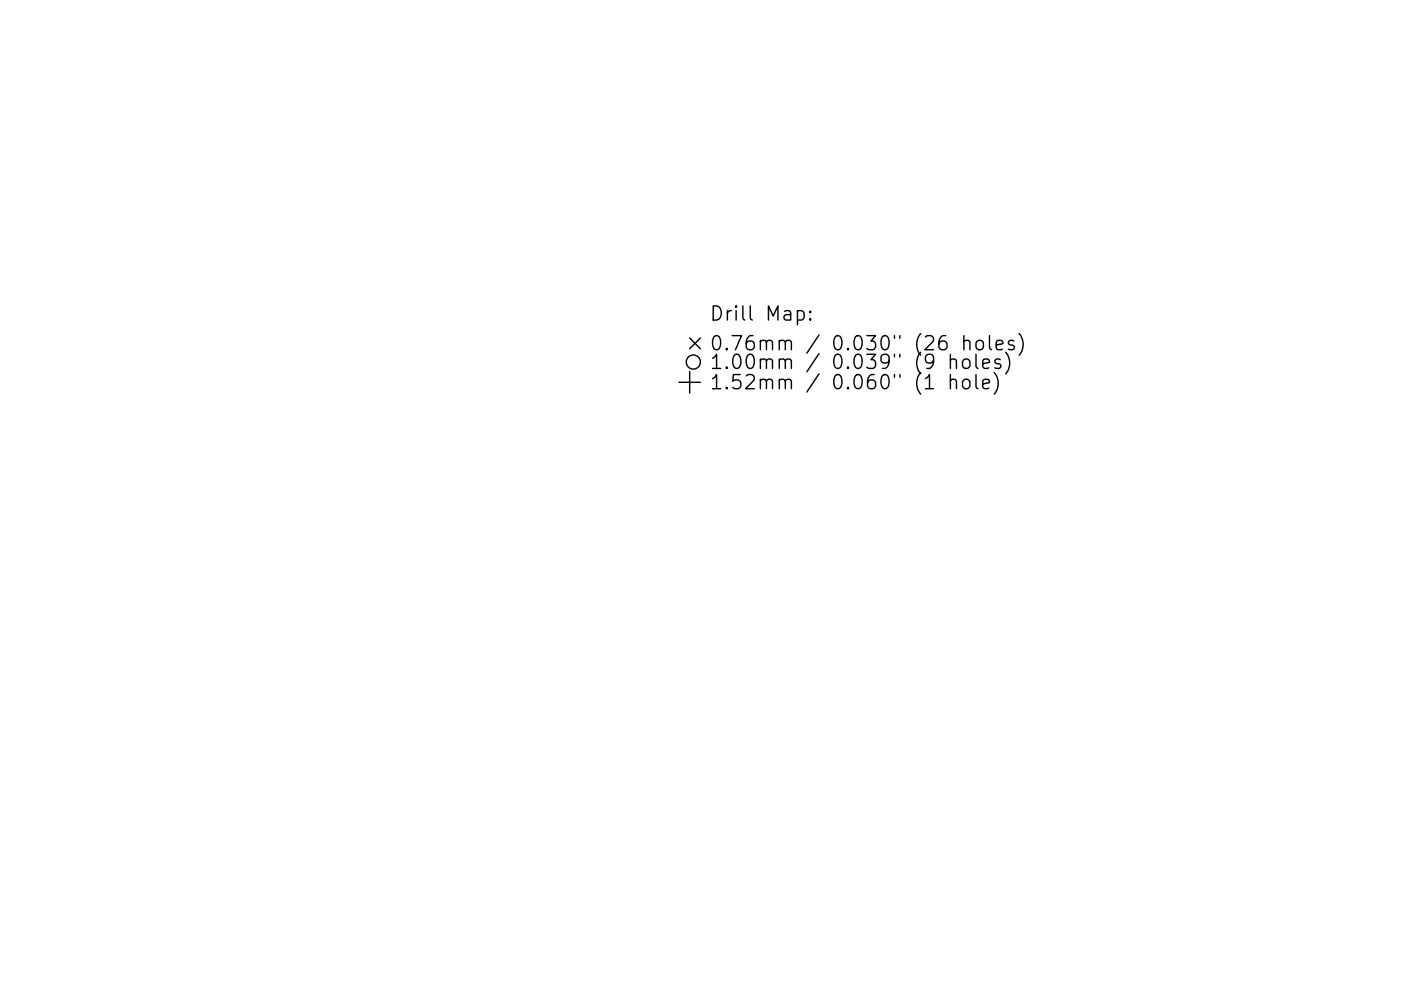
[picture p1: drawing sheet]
<svg xmlns="http://www.w3.org/2000/svg" width="297mm" height="210mm" viewBox="0 0 297 210" stroke-linecap="round" stroke-linejoin="round" font-family="sans-serif">
<defs><g id="words">
<g font-size="4.2">
<text x="150.5" y="68.1">Drill Map:</text>
<text x="150.5" y="74.4">0.76mm / 0.030&quot; (26 holes)</text>
<text x="150.5" y="78.3">1.00mm / 0.039&quot; (9 holes)</text>
<text x="150.5" y="82.6">1.52mm / 0.060&quot; (1 hole)</text>
</g>
</g></defs>
<g fill="none" stroke="#000" stroke-width=".3">
<path d="M146.2 71.7l2.3 2.3M146.2 78.8v4.6M148.5 71.7l-2.3 2.3M169.1 66.1l.8-.2 .6 .6v.8l-.3 .5-.3 .1-.8-.1M171.8 67.6l.1 .2-.1 .1-.2-.1 .2-.2v.3M171.8 66.1l.1 .1-.1 .1-.2-.1 .2-.1v.2M201.5 76.5a.75 .75 0 0 1 1.3 .1v1.6M201.5 75.2v3M201.5 79.5v3M204.4 72.5a.74 .74 0 0 1 1.2 .1v1.6M204.4 76.3a.81 .81 0 0 1 1.2 .4v.9a.81 .81 0 0 1-.7 .6 .81 .81 0 0 1-.8-.6v-.9zM204.4 71.2v3"/>
<path d="M206.9 75.2v2.5l.5 .5M206.9 79.5v2.5l.5 .5M207.1 72.5a.81 .81 0 0 1 .8-.3 .81 .81 0 0 1 .6 .6v.8a.81 .81 0 0 1-.8 .6 .81 .81 0 0 1-.8-.6v-.8zM208.4 77.2l1.4-.3-.2-.6-.8-.1-.4 .4v1.1l.1 .3 .3 .2 .8-.2M209.8 71.2v2.6l.4 .4M210.8 79a3.4 3.4 0 0 1 0 4.6M211.2 73.2l1.4-.3-.1-.5-.9-.2-.4 .4v1.2l.2 .3 .2 .1 .9-.1M212.1 76.3l-.7-.1-.5 .4 .2 .4 1 .3 .1 .3-.1 .4-.3 .2-.9-.2M213.2 74.7a3.4 3.4 0 0 1 0 4.6M214.9 72.4l-.7-.2-.4 .4 .1 .5 1 .3 .2 .2-.2 .5-.3 .1-.8-.1M216.1 70.8a3.4 3.4 0 0 1 0 4.6M143.9 81.1h4.6"/>
<path d="M196.2 82.5h1.7M201.5 80.8a.75 .75 0 0 1 1.3 .1v1.6M204.4 80.6a.81 .81 0 0 1 1.2 .4v.9a.81 .81 0 0 1-.7 .6 .81 .81 0 0 1-.8-.6v-.9zM208.4 81.5l1.4-.3-.2-.6-.8-.1-.4 .4v1.1l.1 .3 .3 .2 .8-.2"/>
<circle cx="147" cy="76.8" r="1.5"/>
</g>
<use href="#words"/>
</svg>
